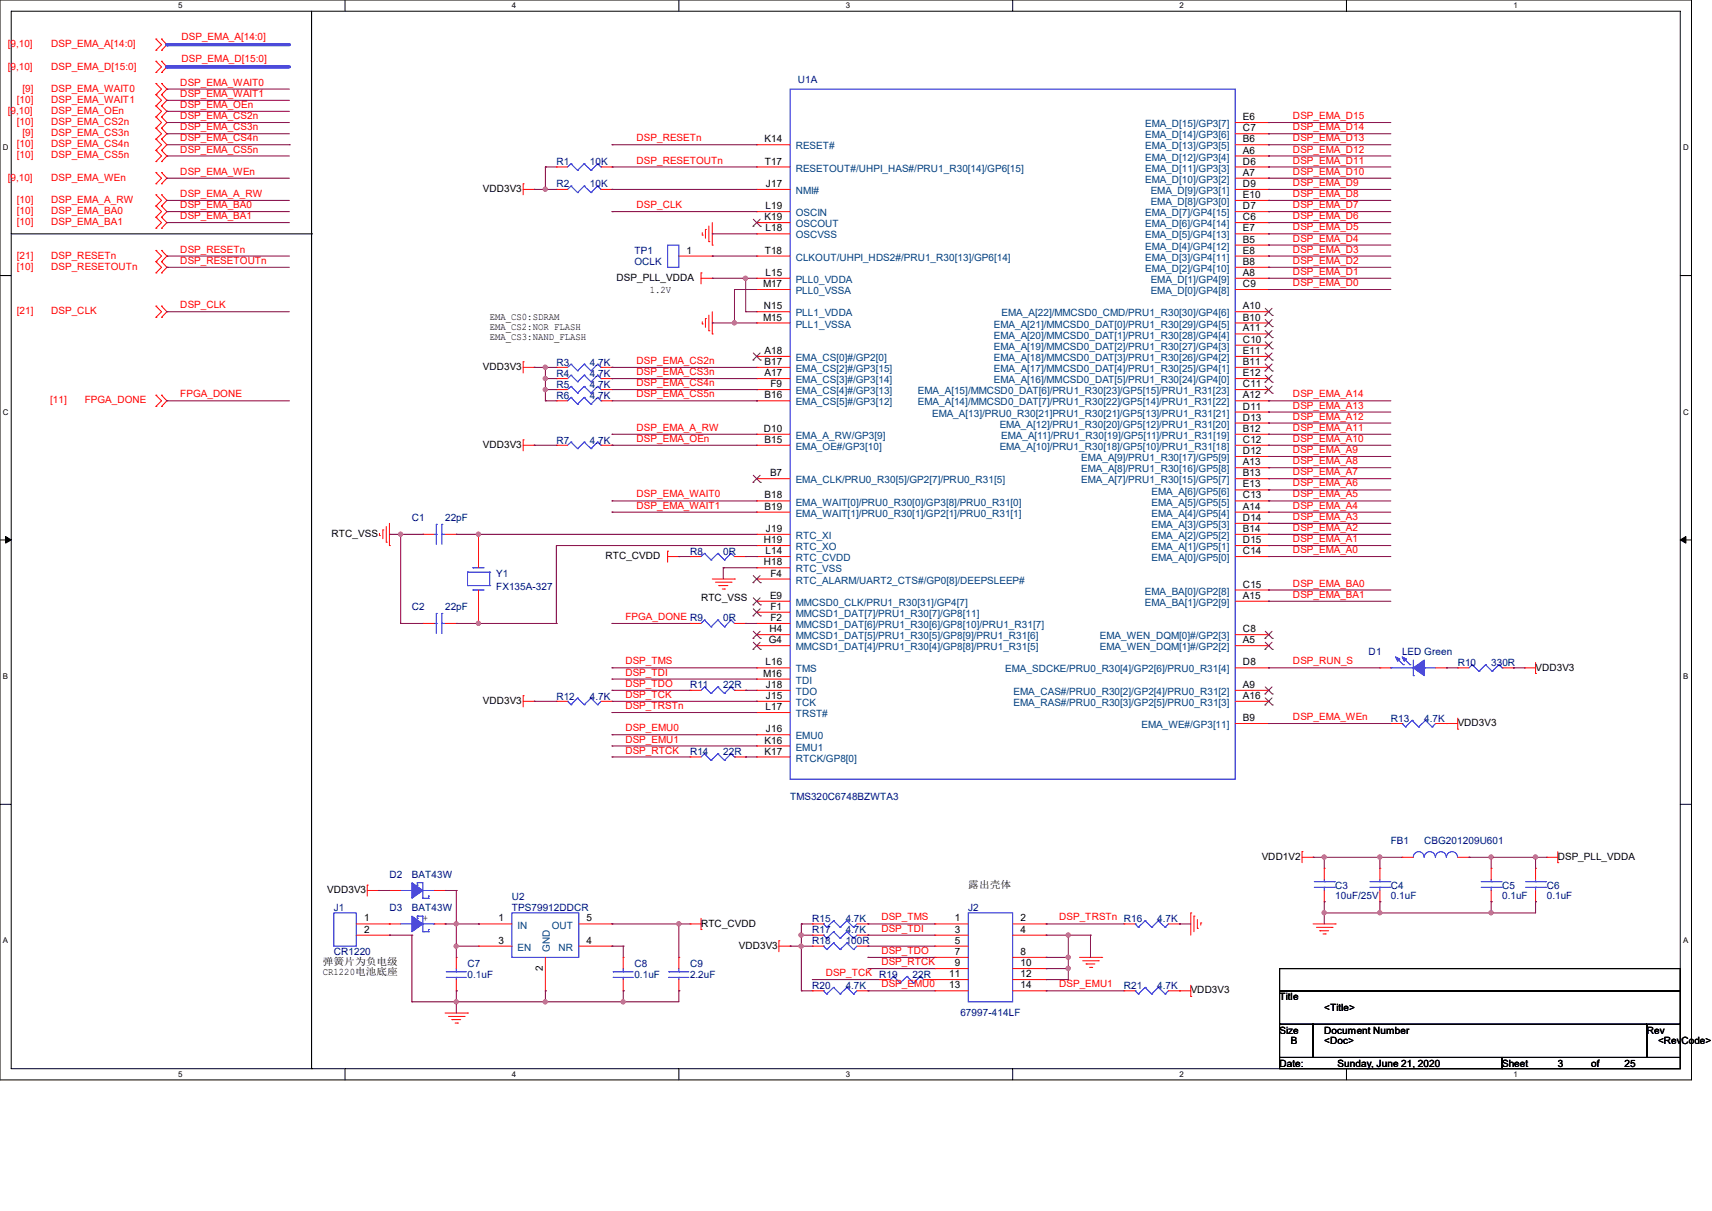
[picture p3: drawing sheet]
<svg xmlns="http://www.w3.org/2000/svg" width="297mm" height="210mm" viewBox="0 0 297 210" stroke-linecap="round" stroke-linejoin="round" font-family="sans-serif">
<defs><g id="words">
<g font-size="1.7" fill="#f00">
<text x="1.4" y="8.2">[9,10]</text>
<text x="8.9" y="8.2">DSP_EMA_A[14:0]</text>
<text x="31.5" y="10.8">DSP_EMA_D[15:0]</text>
<text x="31.5" y="6.9">DSP_EMA_A[14:0]</text>
<text x="1.4" y="12.1">[9,10]</text>
<text x="2.9" y="17.8">[10]</text>
<text x="3.9" y="15.9">[9]</text>
<text x="8.9" y="12.1">DSP_EMA_D[15:0]</text>
<text x="8.9" y="15.9">DSP_EMA_WAIT0</text>
<text x="8.9" y="17.8">DSP_EMA_WAIT1</text>
<text x="31.3" y="14.9">DSP_EMA_WAIT0</text>
<text x="31.3" y="16.8">DSP_EMA_WAIT1</text>
<text x="1.4" y="19.8">[9,10]</text>
<text x="2.9" y="21.7">[10]</text>
<text x="3.9" y="23.6">[9]</text>
<text x="8.9" y="19.8">DSP_EMA_OEn</text>
<text x="8.9" y="23.6">DSP_EMA_CS3n</text>
<text x="8.9" y="21.7">DSP_EMA_CS2n</text>
<text x="31.3" y="18.7">DSP_EMA_OEn</text>
<text x="31.3" y="22.6">DSP_EMA_CS3n</text>
<text x="31.3" y="20.7">DSP_EMA_CS2n</text>
<text x="224.3" y="22.6">DSP_EMA_D14</text>
<text x="224.3" y="20.7">DSP_EMA_D15</text>
<text x="2.9" y="25.6">[10]</text>
<text x="2.9" y="27.5">[10]</text>
<text x="8.9" y="25.6">DSP_EMA_CS4n</text>
<text x="8.9" y="27.5">DSP_EMA_CS5n</text>
<text x="31.3" y="24.5">DSP_EMA_CS4n</text>
<text x="31.3" y="26.5">DSP_EMA_CS5n</text>
<text x="110.4" y="24.5">DSP_RESETn</text>
<text x="110.4" y="28.4">DSP_RESETOUTn</text>
<text x="224.3" y="28.4">DSP_EMA_D11</text>
<text x="224.3" y="26.5">DSP_EMA_D12</text>
<text x="224.3" y="24.5">DSP_EMA_D13</text>
<text x="1.4" y="31.4">[9,10]</text>
<text x="2.9" y="35.2">[10]</text>
<text x="8.9" y="31.4">DSP_EMA_WEn</text>
<text x="8.9" y="35.2">DSP_EMA_A_RW</text>
<text x="31.3" y="30.3">DSP_EMA_WEn</text>
<text x="31.3" y="34.2">DSP_EMA_A_RW</text>
<text x="224.3" y="34.2">DSP_EMA_D8</text>
<text x="224.3" y="32.3">DSP_EMA_D9</text>
<text x="224.3" y="30.3">DSP_EMA_D10</text>
<text x="2.9" y="39.1">[10]</text>
<text x="2.9" y="37.1">[10]</text>
<text x="8.9" y="39.1">DSP_EMA_BA1</text>
<text x="8.9" y="37.1">DSP_EMA_BA0</text>
<text x="31.3" y="38">DSP_EMA_BA1</text>
<text x="31.3" y="36.1">DSP_EMA_BA0</text>
<text x="110.4" y="36.1">DSP_CLK</text>
<text x="224.3" y="41.9">DSP_EMA_D4</text>
<text x="224.3" y="40">DSP_EMA_D5</text>
<text x="224.3" y="38">DSP_EMA_D6</text>
<text x="224.3" y="36.1">DSP_EMA_D7</text>
<text x="2.9" y="44.9">[21]</text>
<text x="2.9" y="46.8">[10]</text>
<text x="8.9" y="44.9">DSP_RESETn</text>
<text x="8.9" y="46.8">DSP_RESETOUTn</text>
<text x="31.3" y="43.8">DSP_RESETn</text>
<text x="31.3" y="45.8">DSP_RESETOUTn</text>
<text x="224.3" y="47.7">DSP_EMA_D1</text>
<text x="224.3" y="45.8">DSP_EMA_D2</text>
<text x="224.3" y="43.8">DSP_EMA_D3</text>
<text x="31.3" y="53.5">DSP_CLK</text>
<text x="224.3" y="49.6">DSP_EMA_D0</text>
<text x="2.9" y="54.5">[21]</text>
<text x="8.9" y="54.5">DSP_CLK</text>
<text x="110.4" y="65.1">DSP_EMA_CS3n</text>
<text x="110.4" y="63.1">DSP_EMA_CS2n</text>
<text x="8.7" y="70">[11]</text>
<text x="14.7" y="70">FPGA_DONE</text>
<text x="31.3" y="68.9">FPGA_DONE</text>
<text x="110.4" y="67">DSP_EMA_CS4n</text>
<text x="110.4" y="68.9">DSP_EMA_CS5n</text>
<text x="224.3" y="70.9">DSP_EMA_A13</text>
<text x="224.3" y="68.9">DSP_EMA_A14</text>
<text x="110.4" y="76.6">DSP_EMA_OEn</text>
<text x="110.4" y="74.7">DSP_EMA_A_RW</text>
<text x="224.3" y="72.8">DSP_EMA_A12</text>
<text x="224.3" y="76.6">DSP_EMA_A10</text>
<text x="224.3" y="74.7">DSP_EMA_A11</text>
<text x="224.3" y="82.4">DSP_EMA_A7</text>
<text x="224.3" y="80.5">DSP_EMA_A8</text>
<text x="224.3" y="78.6">DSP_EMA_A9</text>
<text x="110.4" y="86.3">DSP_EMA_WAIT0</text>
<text x="110.4" y="88.2">DSP_EMA_WAIT1</text>
<text x="224.3" y="88.2">DSP_EMA_A4</text>
<text x="224.3" y="86.3">DSP_EMA_A5</text>
<text x="224.3" y="84.4">DSP_EMA_A6</text>
<text x="224.3" y="95.9">DSP_EMA_A0</text>
<text x="224.3" y="94">DSP_EMA_A1</text>
<text x="224.3" y="92.1">DSP_EMA_A2</text>
<text x="224.3" y="90.2">DSP_EMA_A3</text>
<text x="224.3" y="101.7">DSP_EMA_BA0</text>
<text x="108.5" y="107.5">FPGA_DONE R9</text>
<text x="224.3" y="103.7">DSP_EMA_BA1</text>
<text x="108.5" y="115.2">DSP_TMS</text>
<text x="108.5" y="117.2">DSP_TDI</text>
<text x="108.5" y="119.1">DSP_TDO</text>
<text x="224.3" y="115.2">DSP_RUN_S</text>
<text x="108.5" y="121">DSP_TCK</text>
<text x="108.5" y="123">DSP_TRSTn</text>
<text x="224.3" y="124.9">DSP_EMA_WEn</text>
<text x="108.5" y="126.8">DSP_EMU0</text>
<text x="108.5" y="128.8">DSP_EMU1</text>
<text x="108.5" y="130.7">DSP_RTCK</text>
<text x="152.9" y="159.6">DSP_TMS</text>
<text x="152.9" y="161.6">DSP_TDI</text>
<text x="183.8" y="159.6">DSP_TRSTn R16</text>
<text x="152.9" y="165.4">DSP_TDO</text>
<text x="152.9" y="167.4">DSP_RTCK</text>
<text x="143.3" y="169.3">DSP_TCK</text>
<text x="152.9" y="171.2">DSP_EMU0</text>
<text x="183.8" y="171.2">DSP_EMU1</text>
</g>
<g font-size="1.7" fill="#000080">
<text x="138.4" y="14.4">U1A</text>
<text x="96.5" y="28.7">R1</text>
<text x="102.3" y="28.7">10K</text>
<text x="96.5" y="32.5">R2</text>
<text x="102.3" y="32.5">10K</text>
<text x="110.1" y="44.1">TP1</text>
<text x="110.1" y="46">OCLK</text>
<text x="96.5" y="63.4">R3</text>
<text x="96.5" y="65.3">R4</text>
<text x="102.3" y="63.4">4.7K</text>
<text x="102.3" y="65.3">4.7K</text>
<text x="96.5" y="69.2">R6</text>
<text x="96.5" y="67.3">R5</text>
<text x="102.3" y="69.2">4.7K</text>
<text x="102.3" y="67.3">4.7K</text>
<text x="96.5" y="76.9">R7</text>
<text x="102.3" y="76.9">4.7K</text>
<text x="71.5" y="90.4">C1</text>
<text x="77.2" y="90.4">22pF</text>
<text x="86.1" y="100.1">Y1</text>
<text x="119.7" y="96.2">R8</text>
<text x="125.5" y="96.2">0R</text>
<text x="71.5" y="105.9">C2</text>
<text x="77.2" y="105.9">22pF</text>
<text x="86.1" y="102.4">FX135A-327</text>
<text x="125.5" y="107.8">0R</text>
<text x="237.4" y="113.6">D1</text>
<text x="243.2" y="113.6">LED Green</text>
<text x="119.7" y="119.4">R11</text>
<text x="125.5" y="119.4">22R</text>
<text x="252.9" y="115.5">R10</text>
<text x="258.7" y="115.5">330R</text>
<text x="96.5" y="121.3">R12</text>
<text x="102.3" y="121.3">4.7K</text>
<text x="241.3" y="125.2">R13</text>
<text x="247.1" y="125.2">4.7K</text>
<text x="119.7" y="131">R14</text>
<text x="125.5" y="131">22R</text>
<text x="137.1" y="138.7">TMS320C6748BZWTA3</text>
<text x="241.3" y="146.4">FB1</text>
<text x="247.1" y="146.4">CBG201209U601</text>
<text x="67.6" y="152.2">D2</text>
<text x="71.5" y="152.2">BAT43W</text>
<text x="231.6" y="154.1">C3</text>
<text x="231.6" y="155.9">10uF/25V</text>
<text x="241.3" y="154.1">C4</text>
<text x="241.3" y="155.9">0.1uF</text>
<text x="260.6" y="154.1">C5</text>
<text x="260.6" y="155.9">0.1uF</text>
<text x="268.3" y="154.1">C6</text>
<text x="268.3" y="155.9">0.1uF</text>
<text x="57.9" y="158">J1</text>
<text x="67.6" y="158">D3</text>
<text x="71.5" y="158">BAT43W</text>
<text x="88.8" y="156">U2</text>
<text x="88.8" y="158">TPS79912DDCR</text>
<text x="140.9" y="161.8">R17</text>
<text x="140.9" y="159.9">R15</text>
<text x="146.7" y="161.8">4.7K</text>
<text x="146.7" y="159.9">4.7K</text>
<text x="168" y="158">J2</text>
<text x="200.8" y="159.9">4.7K</text>
<text x="57.9" y="165.7">CR1220</text>
<text x="81.1" y="167.6">C7</text>
<text x="110.1" y="167.6">C8</text>
<text x="119.7" y="167.6">C9</text>
<text x="140.9" y="163.8">R18</text>
<text x="146.7" y="163.8">100R</text>
<text x="81.1" y="169.6">0.1uF</text>
<text x="110.1" y="169.6">0.1uF</text>
<text x="119.7" y="169.6">2.2uF</text>
<text x="140.9" y="171.5">R20</text>
<text x="146.7" y="171.5">4.7K</text>
<text x="152.5" y="169.6">R19</text>
<text x="158.3" y="169.6">22R</text>
<text x="195" y="171.5">R21</text>
<text x="200.8" y="171.5">4.7K</text>
<text x="166.6" y="176.1">67997-414LF</text>
</g>
<g font-size="1.7" fill="#004080">
<text x="198.7" y="22.1">EMA_D[15]/GP3[7]</text>
<text x="138" y="25.9">RESET#</text>
<text x="138" y="29.8">RESETOUT#/UHPI_HAS#/PRU1_R30[14]/GP6[15]</text>
<text x="198.7" y="24">EMA_D[14]/GP3[6]</text>
<text x="198.7" y="25.9">EMA_D[13]/GP3[5]</text>
<text x="198.7" y="27.9">EMA_D[12]/GP3[4]</text>
<text x="198.7" y="29.8">EMA_D[11]/GP3[3]</text>
<text x="138" y="33.7">NMI#</text>
<text x="198.7" y="31.7">EMA_D[10]/GP3[2]</text>
<text x="199.6" y="33.7">EMA_D[9]/GP3[1]</text>
<text x="199.6" y="35.6">EMA_D[8]/GP3[0]</text>
<text x="138" y="37.5">OSCIN</text>
<text x="138" y="39.4">OSCOUT</text>
<text x="138" y="41.4">OSCVSS</text>
<text x="198.7" y="37.5">EMA_D[7]/GP4[15]</text>
<text x="198.7" y="39.4">EMA_D[6]/GP4[14]</text>
<text x="198.7" y="41.4">EMA_D[5]/GP4[13]</text>
<text x="138" y="45.2">CLKOUT/UHPI_HDS2#/PRU1_R30[13]/GP6[14]</text>
<text x="198.7" y="43.3">EMA_D[4]/GP4[12]</text>
<text x="198.7" y="45.2">EMA_D[3]/GP4[11]</text>
<text x="198.7" y="47.2">EMA_D[2]/GP4[10]</text>
<text x="138" y="49.1">PLL0_VDDA</text>
<text x="138" y="51">PLL0_VSSA</text>
<text x="199.6" y="49.1">EMA_D[1]/GP4[9]</text>
<text x="199.6" y="51">EMA_D[0]/GP4[8]</text>
<text x="138" y="54.9">PLL1_VDDA</text>
<text x="138" y="56.8">PLL1_VSSA</text>
<text x="172.4" y="56.8">EMA_A[21]/MMCSD0_DAT[0]/PRU1_R30[29]/GP4[5]</text>
<text x="172.4" y="58.7">EMA_A[20]/MMCSD0_DAT[1]/PRU1_R30[28]/GP4[4]</text>
<text x="173.8" y="54.9">EMA_A[22]/MMCSD0_CMD/PRU1_R30[30]/GP4[6]</text>
<text x="138" y="62.6">EMA_CS[0]#/GP2[0]</text>
<text x="138" y="64.5">EMA_CS[2]#/GP3[15]</text>
<text x="172.4" y="60.7">EMA_A[19]/MMCSD0_DAT[2]/PRU1_R30[27]/GP4[3]</text>
<text x="172.4" y="62.6">EMA_A[18]/MMCSD0_DAT[3]/PRU1_R30[26]/GP4[2]</text>
<text x="172.4" y="64.5">EMA_A[17]/MMCSD0_DAT[4]/PRU1_R30[25]/GP4[1]</text>
<text x="138" y="66.5">EMA_CS[3]#/GP3[14]</text>
<text x="138" y="68.4">EMA_CS[4]#/GP3[13]</text>
<text x="138" y="70.3">EMA_CS[5]#/GP3[12]</text>
<text x="159.3" y="68.4">EMA_A[15]/MMCSD0_DAT[6]/PRU1_R30[23]/GP5[15]/PRU1_R31[23]</text>
<text x="159.3" y="70.3">EMA_A[14]/MMCSD0_DAT[7]/PRU1_R30[22]/GP5[14]/PRU1_R31[22]</text>
<text x="172.4" y="66.5">EMA_A[16]/MMCSD0_DAT[5]/PRU1_R30[24]/GP4[0]</text>
<text x="138" y="76.1">EMA_A_RW/GP3[9]</text>
<text x="161.7" y="72.3">EMA_A[13]/PRU0_R30[21]PRU1_R30[21]/GP5[13]/PRU1_R31[21]</text>
<text x="173.4" y="74.2">EMA_A[12]/PRU1_R30[20]/GP5[12]/PRU1_R31[20]</text>
<text x="173.7" y="76.1">EMA_A[11]/PRU1_R30[19]/GP5[11]/PRU1_R31[19]</text>
<text x="138" y="83.8">EMA_CLK/PRU0_R30[5]/GP2[7]/PRU0_R31[5]</text>
<text x="138" y="78">EMA_OE#/GP3[10]</text>
<text x="173.4" y="78">EMA_A[10]/PRU1_R30[18]/GP5[10]/PRU1_R31[18]</text>
<text x="187.6" y="80">EMA_A[9]/PRU1_R30[17]/GP5[9]</text>
<text x="187.6" y="81.9">EMA_A[8]/PRU1_R30[16]/GP5[8]</text>
<text x="187.6" y="83.8">EMA_A[7]/PRU1_R30[15]/GP5[7]</text>
<text x="138" y="87.7">EMA_WAIT[0]/PRU0_R30[0]/GP3[8]/PRU0_R31[0]</text>
<text x="138" y="89.6">EMA_WAIT[1]/PRU0_R30[1]/GP2[1]/PRU0_R31[1]</text>
<text x="199.8" y="85.8">EMA_A[6]/GP5[6]</text>
<text x="199.8" y="87.7">EMA_A[5]/GP5[5]</text>
<text x="199.8" y="89.6">EMA_A[4]/GP5[4]</text>
<text x="138" y="93.5">RTC_XI</text>
<text x="138" y="95.4">RTC_XO</text>
<text x="199.8" y="91.6">EMA_A[3]/GP5[3]</text>
<text x="199.8" y="93.5">EMA_A[2]/GP5[2]</text>
<text x="199.8" y="95.4">EMA_A[1]/GP5[1]</text>
<text x="138" y="101.2">RTC_ALARM/UART2_CTS#/GP0[8]/DEEPSLEEP#</text>
<text x="138" y="97.3">RTC_CVDD</text>
<text x="138" y="99.3">RTC_VSS</text>
<text x="199.8" y="97.3">EMA_A[0]/GP5[0]</text>
<text x="138" y="105.1">MMCSD0_CLK/PRU1_R30[31]/GP4[7]</text>
<text x="138" y="107">MMCSD1_DAT[7]/PRU1_R30[7]/GP8[11]</text>
<text x="198.6" y="103.1">EMA_BA[0]/GP2[8]</text>
<text x="198.6" y="105.1">EMA_BA[1]/GP2[9]</text>
<text x="138" y="108.9">MMCSD1_DAT[6]/PRU1_R30[6]/GP8[10]/PRU1_R31[7]</text>
<text x="138" y="110.9">MMCSD1_DAT[5]/PRU1_R30[5]/GP8[9]/PRU1_R31[6]</text>
<text x="138" y="112.8">MMCSD1_DAT[4]/PRU1_R30[4]/GP8[8]/PRU1_R31[5]</text>
<text x="190.8" y="112.8">EMA_WEN_DQM[1]#/GP2[2]</text>
<text x="190.8" y="110.9">EMA_WEN_DQM[0]#/GP2[3]</text>
<text x="138" y="116.6">TMS</text>
<text x="138" y="118.6">TDI</text>
<text x="174.4" y="116.6">EMA_SDCKE/PRU0_R30[4]/GP2[6]/PRU0_R31[4]</text>
<text x="138" y="120.5">TDO</text>
<text x="138" y="122.4">TCK</text>
<text x="138" y="124.4">TRST#</text>
<text x="175.8" y="122.4">EMA_RAS#/PRU0_R30[3]/GP2[5]/PRU0_R31[3]</text>
<text x="175.8" y="120.5">EMA_CAS#/PRU0_R30[2]/GP2[4]/PRU0_R31[2]</text>
<text x="138" y="128.2">EMU0</text>
<text x="138" y="130.2">EMU1</text>
<text x="198" y="126.3">EMA_WE#/GP3[11]</text>
<text x="138" y="132.1">RTCK/GP8[0]</text>
<text x="89.8" y="161">IN</text>
<text x="95.7" y="161">OUT</text>
<text x="89.8" y="164.9">EN</text>
<text x="95.4" y="165.1" transform="rotate(-90 95.4 165.1)">GND</text>
<text x="96.9" y="164.9">NR</text>
</g>
<g font-size="1.7">
<text x="215.6" y="20.8">E6</text>
<text x="215.6" y="22.8">C7</text>
<text x="132.6" y="24.7">K14</text>
<text x="132.7" y="28.5">T17</text>
<text x="215.6" y="24.7">B6</text>
<text x="215.6" y="26.6">A6</text>
<text x="215.6" y="28.5">D6</text>
<text x="83.8" y="33.3">VDD3V3</text>
<text x="132.9" y="32.4">J17</text>
<text x="215.6" y="30.5">A7</text>
<text x="215.6" y="32.4">D9</text>
<text x="215.6" y="34.3">E10</text>
<text x="132.6" y="38.2">K19</text>
<text x="132.8" y="36.3">L19</text>
<text x="132.8" y="40.1">L18</text>
<text x="215.6" y="36.3">D7</text>
<text x="215.6" y="38.2">C6</text>
<text x="215.6" y="40.1">E7</text>
<text x="119.1" y="44">1</text>
<text x="132.7" y="44">T18</text>
<text x="132.8" y="47.8">L15</text>
<text x="215.6" y="42.1">B5</text>
<text x="215.6" y="44">E8</text>
<text x="215.6" y="45.9">B8</text>
<text x="215.6" y="47.8">A8</text>
<text x="107" y="48.7">DSP_PLL_VDDA</text>
<text x="112.7" y="50.8">1.2V</text>
<text x="132.4" y="49.8">M17</text>
<text x="132.5" y="53.6">N15</text>
<text x="215.6" y="49.8">C9</text>
<text x="215.6" y="53.6">A10</text>
<text x="85" y="55.5">EMA_CS0:SDRAM</text>
<text x="85" y="57.2">EMA_CS2:NOR FLASH</text>
<text x="85" y="58.9">EMA_CS3:NAND_FLASH</text>
<text x="132.4" y="55.6">M15</text>
<text x="215.6" y="55.6">B10</text>
<text x="215.6" y="57.5">A11</text>
<text x="215.6" y="59.4">C10</text>
<text x="83.8" y="64.2">VDD3V3</text>
<text x="132.6" y="61.4">A18</text>
<text x="132.6" y="63.3">B17</text>
<text x="132.6" y="65.2">A17</text>
<text x="215.6" y="61.4">E11</text>
<text x="215.6" y="63.3">B11</text>
<text x="215.6" y="65.2">E12</text>
<text x="132.6" y="69.1">B16</text>
<text x="133.7" y="67.1">F9</text>
<text x="215.6" y="67.1">C11</text>
<text x="215.6" y="69.1">A12</text>
<text x="215.6" y="71">D11</text>
<text x="83.8" y="77.7">VDD3V3</text>
<text x="132.5" y="74.9">D10</text>
<text x="132.6" y="76.8">B15</text>
<text x="215.6" y="72.9">D13</text>
<text x="215.6" y="74.9">B12</text>
<text x="215.6" y="76.8">C12</text>
<text x="133.6" y="82.6">B7</text>
<text x="215.6" y="78.7">D12</text>
<text x="215.6" y="80.7">A13</text>
<text x="215.6" y="82.6">B13</text>
<text x="132.6" y="86.4">B18</text>
<text x="132.6" y="88.4">B19</text>
<text x="215.6" y="84.5">E13</text>
<text x="215.6" y="86.4">C13</text>
<text x="215.6" y="88.4">A14</text>
<text x="57.5" y="93.1">RTC_VSS</text>
<text x="132.5" y="94.2">H19</text>
<text x="132.9" y="92.2">J19</text>
<text x="215.6" y="90.3">D14</text>
<text x="215.6" y="92.2">B14</text>
<text x="215.6" y="94.2">D15</text>
<text x="105" y="97">RTC_CVDD</text>
<text x="132.5" y="98">H18</text>
<text x="132.8" y="96.1">L14</text>
<text x="133.7" y="100">F4</text>
<text x="215.6" y="96.1">C14</text>
<text x="215.6" y="101.9">C15</text>
<text x="121.6" y="104.3">RTC_VSS</text>
<text x="133.6" y="103.8">E9</text>
<text x="133.7" y="105.7">F1</text>
<text x="133.7" y="107.7">F2</text>
<text x="215.6" y="103.8">A15</text>
<text x="133.4" y="111.5">G4</text>
<text x="133.5" y="109.6">H4</text>
<text x="215.6" y="111.5">A5</text>
<text x="215.6" y="109.6">C8</text>
<text x="132.4" y="117.3">M16</text>
<text x="132.8" y="115.4">L16</text>
<text x="132.9" y="119.3">J18</text>
<text x="215.6" y="115.4">D8</text>
<text x="215.6" y="119.3">A9</text>
<text x="266.4" y="116.3">VDD3V3</text>
<text x="83.8" y="122.1">VDD3V3</text>
<text x="132.8" y="123.1">L17</text>
<text x="132.9" y="121.2">J15</text>
<text x="215.6" y="121.2">A16</text>
<text x="215.6" y="125">B9</text>
<text x="252.9" y="125.9">VDD3V3</text>
<text x="132.6" y="128.9">K16</text>
<text x="132.6" y="130.8">K17</text>
<text x="132.9" y="127">J16</text>
<text x="218.9" y="149.1">VDD1V2</text>
<text x="270.2" y="149.1">DSP_PLL_VDDA</text>
<text x="56.8" y="154.9">VDD3V3</text>
<text x="168" y="153.9">露出壳体</text>
<text x="63.2" y="159.8">1</text>
<text x="63.2" y="161.8">2</text>
<text x="73.4" y="159.7">+</text>
<text x="86.5" y="159.8">1</text>
<text x="101.8" y="159.8">5</text>
<text x="121.6" y="160.7">RTC_CVDD</text>
<text x="165.6" y="159.8">1</text>
<text x="165.6" y="161.8">3</text>
<text x="177" y="159.8">2</text>
<text x="177" y="161.8">4</text>
<text x="56" y="167.4">弹簧片为负电级</text>
<text x="86.5" y="163.7">3</text>
<text x="101.8" y="163.7">4</text>
<text x="128.2" y="164.5">VDD3V3</text>
<text x="165.6" y="163.7">5</text>
<text x="165.6" y="165.6">7</text>
<text x="165.6" y="167.6">9</text>
<text x="177" y="165.6">8</text>
<text x="177" y="167.6">10</text>
<text x="56" y="169.2">CR1220电池底座</text>
<text x="94.2" y="168.4" transform="rotate(-90 94.2 168.4)">2</text>
<text x="164.7" y="169.5">11</text>
<text x="164.7" y="171.4">13</text>
<text x="177" y="171.4">14</text>
<text x="177" y="169.5">12</text>
<text x="206.6" y="172.3">VDD3V3</text>
<text x="222" y="173.4">Title</text>
<text x="222" y="179.2">Size</text>
<text x="229.7" y="175.3">&lt;Title&gt;</text>
<text x="229.7" y="179.2">Document Number</text>
<text x="285.7" y="179.2">Rev</text>
<text x="222" y="185">Date:</text>
<text x="223.9" y="181.1">B</text>
<text x="229.7" y="181.1">&lt;Doc&gt;</text>
<text x="232.1" y="185">Sunday, June 21, 2020</text>
<text x="260.6" y="185">Sheet</text>
<text x="270.2" y="185">3</text>
<text x="276" y="185">of</text>
<text x="281.8" y="185">25</text>
<text x="287.7" y="181.1">&lt;RevCode&gt;</text>
</g>
<g font-size="1.4">
<text x="30.9" y="1.4">5</text>
<text x="88.8" y="1.4">4</text>
<text x="146.7" y="1.4">3</text>
<text x="204.6" y="1.4">2</text>
<text x="262.6" y="1.4">1</text>
<text x=".5" y="26.1">D</text>
<text x="292" y="26.1">D</text>
<text x=".5" y="71.9">C</text>
<text x="292" y="71.9">C</text>
<text x=".5" y="117.8">B</text>
<text x="292" y="117.8">B</text>
<text x=".5" y="163.6">A</text>
<text x="292" y="163.6">A</text>
<text x="30.9" y="186.8">5</text>
<text x="88.8" y="186.8">4</text>
<text x="146.7" y="186.8">3</text>
<text x="204.6" y="186.8">2</text>
<text x="262.6" y="186.8">1</text>
</g>
</g></defs>
<path d="M0 0h293.5v187.3h-293.5zM1.9 1.9h289.6v183.4h-289.6z" fill="none" stroke="#000" stroke-width=".17"/>
<g fill="#fff">
<path d="M30.9 .2h.8v1.5h-.8z"/>
<path d="M30.9 185.5h.8v1.6h-.8z"/>
</g>
<path d="M59.9 0v1.9M59.9 185.3v2" fill="none" stroke="#000" stroke-width=".17"/>
<g fill="#fff">
<path d="M88.8 .2h.8v1.5h-.8z"/>
<path d="M88.8 185.5h.8v1.6h-.8z"/>
</g>
<path d="M117.8 0v1.9M117.8 185.3v2" fill="none" stroke="#000" stroke-width=".17"/>
<g fill="#fff">
<path d="M146.7 .2h.8v1.5h-.8z"/>
<path d="M146.7 185.5h.8v1.6h-.8z"/>
</g>
<path d="M175.7 0v1.9M175.7 185.3v2" fill="none" stroke="#000" stroke-width=".17"/>
<g fill="#fff">
<path d="M204.6 .2h.8v1.5h-.8z"/>
<path d="M204.6 185.5h.8v1.6h-.8z"/>
</g>
<path d="M233.6 0v1.9M233.6 185.3v2" fill="none" stroke="#000" stroke-width=".17"/>
<g fill="#fff">
<path d="M262.6 .2h.7v1.5h-.7z"/>
<path d="M262.6 185.5h.7v1.6h-.7z"/>
<path d="M.5 24.8h1v1.6h-1z"/>
<path d="M292 24.8h1v1.6h-1z"/>
<path d="M.5 70.7h1v1.5h-1z"/>
<path d="M292 70.7h1v1.5h-1z"/>
</g>
<path d="M0 47.8h1.9M291.5 47.8h2" fill="none" stroke="#000" stroke-width=".17"/>
<g fill="#fff">
<path d="M.5 116.5h.9v1.6h-.9z"/>
<path d="M292 116.5h.9v1.6h-.9z"/>
</g>
<path d="M0 93.6h1.9M291.5 93.6h2" fill="none" stroke="#000" stroke-width=".17"/>
<path d="M1 93l.9 .6-.9 .6zM291.5 93.6l1-.6v1.2z" fill="#000" stroke="#000" stroke-width=".17"/>
<g fill="#fff">
<path d="M.5 162.4h.9v1.5h-.9z"/>
<path d="M292 162.4h.9v1.5h-.9z"/>
</g>
<g fill="none" stroke="#000" stroke-width=".17">
<path d="M54.1 1.9v183.4M1.9 40.6h52.2M54.1 40.6h.1M0 139.5h1.9M291.5 139.5h2M222 168h69.5v3.8h-69.5zM222 171.8h69.5v5.8h-69.5zM222 177.6h5.8v5.8h-5.8zM227.8 177.6h57.9v5.8h-57.9zM285.7 177.6h5.8v5.8h-5.8zM54.1 185.3h.1M222 183.4h38.6v1.9h-38.6z"/>
<path d="M260.6 183.4h30.9v1.9h-30.9z"/>
</g>
<g fill="none" stroke="#f00" stroke-width=".17">
<path d="M27.1 10.6h.1M27.1 12.6h.1M27.1 14.5h.1M27.1 16.4h.1M27.1 18.4h.1M27.1 6.8h.1M27.1 8.7h.1M27.1 10.6l.9 1-.9 1M27.1 14.5l.9 1-.9 .9M27.1 18.4l.9 .9-.9 1M27.1 6.8l.9 .9-.9 1M27.1 16.4l.9 1-.9 1"/>
<path d="M28 12.6h.1M28 10.6h.1M28 16.4h.1M28 14.5h.1M28 18.4h.1M28 8.7h.1M28 6.8h.1M28 10.6l1 1-1 1M28 14.5l1 1-1 .9M28 18.4l1 .9-1 1M28 6.8l1 .9-1 1M28 16.4l1 1-1 1"/>
<path d="M27.1 20.3h.1M27.1 22.2h.1M27.1 24.1h.1M27.1 29.9h.1M27.1 31.9h.1M27.1 37.7h.1M27.1 39.6h.1M27.1 33.8h.1M27.1 35.7h.1M27.1 26.1h.1M27.1 28h.1M27.1 22.2l.9 1-.9 .9"/>
<path d="M27.1 29.9l.9 1-.9 1M27.1 37.7l.9 .9-.9 1M27.1 20.3l.9 1-.9 .9M27.1 33.8l.9 1-.9 .9M27.1 35.7l.9 1-.9 1M27.1 24.1l.9 1-.9 1M27.1 26.1l.9 1-.9 .9M28 20.3h.1M28 24.1h.1M28 22.2h.1M28 31.9h.1M28 29.9h.1"/>
<path d="M28 39.6h.1M28 37.7h.1M28 35.7h.1M28 33.8h.1M28 26.1h.1M28 28h.1M28 22.2l1 1-1 .9M28 29.9l1 1-1 1M28 37.7l1 .9-1 1M28 20.3l1 1-1 .9M28 33.8l1 1-1 .9M28 35.7l1 1-1 1"/>
<path d="M28 24.1l1 1-1 1M28 26.1l1 1-1 .9M90.8 31.9h.1M90.8 31.9v1.9M90.8 32.9h1.9M92.7 32.9h.1M96.5 29h.1M96.5 32.9h.1M96.5 32.9h2M96.5 29h2M104.3 32.9h1.9M104.3 29h1.9"/>
<path d="M106.2 29h.1M106.2 32.9h.1M122.4 39.8h.1M122.4 39.8v1.5M123 39.2v2.7M123.6 38.6v3.9M131.3 25.1h.1M131.3 32.9h.1M131.3 29h.1M131.3 36.7h.1M131.3 38.6h.1M131.3 32.9h5.8"/>
<path d="M131.3 25.1h5.8M131.3 29h5.8M131.3 36.7h5.8M131.3 38.6h5.8M214.3 32.9h5.8M214.3 25.1h5.8M214.3 29h5.8M214.3 36.7h5.8M214.3 38.6h5.8M214.3 21.3h5.8M214.3 23.2h5.8M214.3 27.1h5.8"/>
<path d="M214.3 30.9h5.8M214.3 34.8h5.8M220.1 21.3h.1M220.1 23.2h.1M220.1 25.1h.1M220.1 27.1h.1M220.1 29h.1M220.1 30.9h.1M220.1 32.9h.1M220.1 34.8h.1M220.1 36.7h.1M220.1 38.6h.1"/>
<path d="M27.1 43.4h.1M27.1 45.4h.1M27.1 53.1h.1M27.1 55h.1M27.1 47.3h.1M27.1 43.4l.9 1-.9 1M27.1 53.1l.9 1-.9 .9M27.1 45.4l.9 1-.9 .9M28 45.4h.1M28 43.4h.1M28 55h.1M28 53.1h.1"/>
<path d="M28 47.3h.1M28 43.4l1 1-1 1M28 53.1l1 1-1 .9M28 45.4l1 1-1 .9M117.8 44.4h5.8M121.6 47.3h.1M121.6 48.3h2M121.6 47.3v1.9M121.8 40.8h.1M121.8 56.2h.1M121.8 40.3v.5M121.8 55.8v.4"/>
<path d="M122.4 55.2h.1M122.4 55.2v1.6M123 41.9h.1M123 57.4h.1M123 54.7v2.7M123.6 42.5h.1M123.6 57.9h.1M123.6 48.3h.1M123.6 44.4h.1M123.6 54.1v3.8M131.3 44.4h.1M131.3 40.6h.1"/>
<path d="M131.3 48.3h.1M131.3 50.2h.1M131.3 54.1h.1M131.3 56h.1M131.3 48.3h5.8M131.3 44.4h5.8M131.3 40.6h5.8M131.3 50.2h5.8M131.3 54.1h5.8M131.3 56h5.8M214.3 48.3h5.8M214.3 44.4h5.8"/>
<path d="M214.3 40.6h5.8M214.3 50.2h5.8M214.3 54.1h5.8M214.3 56h5.8M214.3 42.5h5.8M214.3 46.4h5.8M214.3 57.9h5.8M214.3 59.9h5.8M220.1 40.6h.1M220.1 42.5h.1M220.1 44.4h.1M220.1 46.4h.1"/>
<path d="M220.1 48.3h.1M220.1 50.2h.1M220.1 54.1h.1M220.1 56h.1M220.1 57.9h.1M220.1 59.9h.1M27.1 68.5h.1M27.1 70.5h.1M27.1 68.5l.9 1-.9 1M28 70.5h.1M28 68.5h.1M28 68.5l1 1-1 1"/>
<path d="M90.8 62.7h.1M90.8 76.3h.1M90.8 63.7h1.9M90.8 62.7v2M90.8 76.3v1.9M90.8 77.2h1.9M92.7 63.7h.1M92.7 77.2h.1M96.5 63.7h.1M96.5 65.7h.1M96.5 77.2h.1M96.5 69.5h.1"/>
<path d="M96.5 67.6h.1M96.5 63.7h2M96.5 77.2h2M96.5 65.7h2M96.5 67.6h2M96.5 69.5h2M104.3 63.7h1.9M104.3 77.2h1.9M104.3 65.7h1.9M104.3 67.6h1.9M104.3 69.5h1.9M106.2 63.7h.1"/>
<path d="M106.2 65.7h.1M106.2 77.2h.1M106.2 69.5h.1M106.2 67.6h.1M131.3 61.8h.1M131.3 63.7h.1M131.3 65.7h.1M131.3 67.6h.1M131.3 69.5h.1M131.3 75.3h.1M131.3 77.2h.1M131.3 63.7h5.8"/>
<path d="M131.3 77.2h5.8M131.3 61.8h5.8M131.3 65.7h5.8M131.3 67.6h5.8M131.3 69.5h5.8M131.3 75.3h5.8M214.3 63.7h5.8M214.3 77.2h5.8M214.3 61.8h5.8M214.3 65.7h5.8M214.3 67.6h5.8M214.3 69.5h5.8"/>
<path d="M214.3 75.3h5.8M214.3 71.5h5.8M214.3 73.4h5.8M214.3 79.2h5.8M220.1 61.8h.1M220.1 63.7h.1M220.1 65.7h.1M220.1 67.6h.1M220.1 69.5h.1M220.1 71.5h.1M220.1 73.4h.1M220.1 75.3h.1"/>
<path d="M220.1 77.2h.1M220.1 79.2h.1M65.8 92.9h.1M65.8 92.5v.4M66.4 91.9h.1M66.4 91.9v1.5M67 94h.1M67 91.3v2.7M67.6 94.6h.1M67.6 90.8v3.8M73.4 92.7h.1M73.4 92.7h1.9"/>
<path d="M77.2 92.7h2M79.2 92.7h.1M83 92.7h.1M83 92.7v5.8M115.8 95.6h.1M115.8 96.5h2M115.8 95.6v1.9M117.8 96.5h.1M119.7 96.5h.1M119.7 96.5h1.9M127.4 96.5h2M129.4 96.5h.1"/>
<path d="M131.3 92.7h.1M131.3 94.6h.1M131.3 96.5h.1M131.3 98.5h.1M131.3 83h.1M131.3 86.9h.1M131.3 88.8h.1M131.3 96.5h5.8M131.3 92.7h5.8M131.3 94.6h5.8M131.3 98.5h5.8M131.3 83h5.8"/>
<path d="M131.3 86.9h5.8M131.3 88.8h5.8M214.3 96.5h5.8M214.3 92.7h5.8M214.3 94.6h5.8M214.3 83h5.8M214.3 86.9h5.8M214.3 88.8h5.8M214.3 81.1h5.8M214.3 85h5.8M214.3 90.8h5.8M220.1 81.1h.1"/>
<path d="M220.1 83h.1M220.1 85h.1M220.1 86.9h.1M220.1 88.8h.1M220.1 90.8h.1M220.1 92.7h.1M220.1 94.6h.1M220.1 96.5h.1M73.4 108.1h.1M73.4 108.1h1.9M77.2 108.1h2M79.2 108.1h.1"/>
<path d="M83 108.1h.1M83 102.3v5.8M119.7 119.7h.1M119.7 108.1h.1M119.7 119.7h1.9M119.7 108.1h1.9M123.6 100.4h3.8M124.1 101h2.7M124.7 101.6h.1M124.7 101.6h1.6M125.3 102.2h.4M125.7 102.2h.1"/>
<path d="M126.8 101h.1M127.4 100.4h.1M127.4 119.7h2M127.4 108.1h2M129.4 119.7h.1M129.4 108.1h.1M131.3 115.8h.1M131.3 117.8h.1M131.3 119.7h.1M131.3 100.4h.1M131.3 104.3h.1M131.3 106.2h.1"/>
<path d="M131.3 108.1h.1M131.3 110.1h.1M131.3 112h.1M131.3 115.8h5.8M131.3 100.4h5.8M131.3 119.7h5.8M131.3 117.8h5.8M131.3 112h5.8M131.3 110.1h5.8M131.3 104.3h5.8M131.3 106.2h5.8M131.3 108.1h5.8"/>
<path d="M214.3 115.8h5.8M214.3 119.7h5.8M214.3 112h5.8M214.3 110.1h5.8M214.3 104.3h5.8M214.3 102.3h5.8M220.1 115.8h.1M220.1 119.7h.1M220.1 112h.1M220.1 110.1h.1M220.1 102.3h.1M220.1 104.3h.1"/>
<path d="M239.4 115.8h.1M239.4 115.8h1.9M249 115.8h2M251 115.8h.1M252.9 115.8h.1M252.9 115.8h1.9M260.6 115.8h2M262.6 115.8h.1M264.5 115.8h.1M264.5 115.8h1.9M266.4 116.8h.1M266.4 114.9v1.9"/>
<path d="M90.8 120.6h.1M90.8 120.6v2M90.8 121.6h1.9M92.7 121.6h.1M96.5 121.6h.1M96.5 121.6h2M104.3 121.6h1.9M106.2 121.6h.1M119.7 131.3h.1M119.7 131.3h1.9M127.4 131.3h2M129.4 131.3h.1"/>
<path d="M131.3 121.6h.1M131.3 123.6h.1M131.3 127.4h.1M131.3 129.4h.1M131.3 131.3h.1M131.3 121.6h5.8M131.3 131.3h5.8M131.3 123.6h5.8M131.3 127.4h5.8M131.3 129.4h5.8M214.3 125.5h5.8M214.3 121.6h5.8"/>
<path d="M220.1 121.6h.1M220.1 125.5h.1M241.3 125.5h.1M241.3 125.5h1.9M249 125.5h3.9M251 125.5h.1M252.9 126.4h.1M252.9 124.5v1.9M63.7 153.5h.1M63.7 154.4h2M63.7 153.5v1.9M65.7 154.4h.1"/>
<path d="M67.6 154.4h.1M67.6 154.4h1.9M75.3 154.4h1.9M77.2 154.4h.1M121.6 159.3v1.9M206.6 158.3h.1M206.6 158.3v3.9M207.1 158.9h.1M207.1 158.9v2.7M207.7 159.5v1.5M225.9 147.7h.1M225.9 148.7h1.9"/>
<path d="M225.9 147.7v1.9M227.8 148.7h.1M229.7 150.6h.1M229.7 156.4h.1M229.7 150.6v1.9M229.7 154.4v2M239.4 150.6h.1M239.4 156.4h.1M239.4 150.6v1.9M239.4 154.4v2M243.2 148.7h.1M243.2 148.7h2"/>
<path d="M252.9 148.7h1.9M254.8 148.7h.1M258.7 150.6h.1M258.7 156.4h.1M258.7 150.6v1.9M258.7 154.4v2M266.4 150.6h.1M266.4 156.4h.1M266.4 150.6v1.9M266.4 154.4v2M268.4 148.7h.1M268.4 148.7h1.9"/>
<path d="M270.3 149.6h.1M270.3 147.7v1.9M61.8 160.2h7.7M61.8 162.2h5.8M67.6 160.2h.1M67.6 162.2h.1M75.3 160.2h1.9M77.2 160.2h.1M77.2 175.7h3.9M77.8 176.3h2.7M78.4 176.8h.1M78.4 176.8h1.5"/>
<path d="M79 177.4h.4M79.2 171.8h.1M79.2 166h.1M79.2 166v2M79.2 169.9v1.9M79.4 177.4h.1M80.5 176.3h.1M81.1 175.7h.1M83 160.2h.1M83 164.1h.1M83 164.1h5.8M83 160.2h5.8"/>
<path d="M94.6 171.8h.1M94.6 166v5.8M100.4 164.1h5.8M100.4 160.2h5.8M106.2 164.1h.1M106.2 160.2h.1M108.1 171.8h.1M108.1 166h.1M108.1 166v2M108.1 169.9v1.9M117.8 171.8h.1M117.8 166h.1"/>
<path d="M117.8 166v2M117.8 169.9v1.9M119.7 160.2h.1M119.7 160.2h1.9M121.6 161.2h.1M135.1 163.2h.1M135.1 164.1h2M135.1 163.2v1.9M137.1 164.1h.1M140.9 162.2h.1M140.9 171.8h.1M140.9 160.2h.1"/>
<path d="M140.9 164.1h.1M140.9 164.1h2M140.9 171.8h2M140.9 160.2h2M140.9 162.2h2M148.7 164.1h1.9M148.7 171.8h1.9M148.7 160.2h1.9M148.7 162.2h1.9M150.6 162.2h.1M150.6 171.8h.1M150.6 160.2h.1"/>
<path d="M150.6 164.1h.1M152.5 169.9h.1M152.5 169.9h1.9M160.2 169.9h7.8M162.2 169.9h.1M162.2 160.2h.1M162.2 162.2h.1M162.2 164.1h.1M162.2 166h.1M162.2 168h.1M162.2 171.8h.1M162.2 166h5.8"/>
<path d="M162.2 164.1h5.8M162.2 171.8h5.8M162.2 160.2h5.8M162.2 162.2h5.8M162.2 168h5.8M175.7 166h5.8M175.7 171.8h5.8M175.7 160.2h5.8M175.7 162.2h5.8M175.7 169.9h5.8M175.7 168h5.8M181.5 171.8h.1"/>
<path d="M181.5 160.2h.1M181.5 162.2h.1M181.5 166h.1M181.5 168h.1M181.5 169.9h.1M187.3 166h3.8M187.8 166.6h2.7M188.4 167.2h.1M188.4 167.2h1.5M189 167.8h.4M189.4 167.8h.1M190.5 166.6h.1"/>
<path d="M191.1 166h.1M195 171.8h.1M195 160.2h.1M195 171.8h1.9M195 160.2h1.9M202.7 171.8h3.9M202.7 160.2h1.9M204.6 171.8h.1M204.6 160.2h.1M206.6 172.8h.1M206.6 170.9v1.9M207.7 161h.1"/>
<path d="M208.3 160.1h.1M208.3 160.1v.3M227.8 160.2h3.8M228.4 160.8h2.7M229 161.4h.1M229 161.4h1.5M229.5 162h.4M229.9 162h.1M231.1 160.8h.1M231.6 160.2h.1"/>
</g>
<g fill="none" stroke="#00f" stroke-width=".17">
<path d="M137.1 15.5h77.2v119.6h-77.2zM99.1 28.4h.1M99.1 32.3h.1M99.1 28.4l-.6 .6M99.1 28.4l1.1 1.1M99.1 32.3l-.6 .6M99.1 32.3l1.1 1.1M100.2 29.5h.1M100.2 33.4h.1M101.3 28.4h.1M101.3 32.3h.1M101.3 28.4l-1.1 1.1"/>
<path d="M101.3 28.4l1.2 1.1M101.3 32.3l-1.1 1.1M101.3 32.3l1.2 1.1M102.5 29.5h.1M102.5 33.4h.1M103.7 28.4h.1M103.7 32.3h.1M103.7 28.4l-1.2 1.1M103.7 28.4l.6 .6M103.7 32.3l-1.2 1.1M103.7 32.3l.6 .6M104.3 29h.1"/>
<path d="M104.3 32.9h.1M115.8 42.5h2v3.9h-2zM99.1 63.2h.1M99.1 65.1h.1M99.1 76.7h.1M99.1 68.9h.1M99.1 67h.1M99.1 63.2l-.6 .5M99.1 63.2l1.1 1.1M99.1 65.1l-.6 .6M99.1 65.1l1.1 1.1M99.1 76.7l-.6 .5"/>
<path d="M99.1 76.7l1.1 1.1M99.1 68.9l-.6 .6M99.1 68.9l1.1 1.2M99.1 67l-.6 .6M99.1 67l1.1 1.2M100.2 64.3h.1M100.2 66.2h.1M100.2 77.8h.1M100.2 70.1h.1M100.2 68.2h.1M101.3 63.2h.1M101.3 65.1h.1"/>
<path d="M101.3 76.7h.1M101.3 68.9h.1M101.3 67h.1M101.3 63.2l-1.1 1.1M101.3 63.2l1.2 1.1M101.3 65.1l-1.1 1.1M101.3 65.1l1.2 1.1M101.3 76.7l-1.1 1.1M101.3 76.7l1.2 1.1M101.3 68.9l-1.1 1.2M101.3 68.9l1.2 1.2M101.3 67l-1.1 1.2"/>
<path d="M101.3 67l1.2 1.2M102.5 64.3h.1M102.5 66.2h.1M102.5 77.8h.1M102.5 70.1h.1M102.5 68.2h.1M103.7 63.2h.1M103.7 65.1h.1M103.7 76.7h.1M103.7 68.9h.1M103.7 67h.1M103.7 63.2l-1.2 1.1"/>
<path d="M103.7 63.2l.6 .5M103.7 65.1l-1.2 1.1M103.7 65.1l.6 .6M103.7 76.7l-1.2 1.1M103.7 76.7l.6 .5M103.7 68.9l-1.2 1.2M103.7 68.9l.6 .6M103.7 67l-1.2 1.2M103.7 67l.6 .6M104.3 63.7h.1M104.3 65.7h.1M104.3 77.2h.1"/>
<path d="M104.3 69.5h.1M104.3 67.6h.1M75.3 92.7h.4M75.7 92.7h.1M75.7 90.9h.1M75.7 90.9v3.5M76.7 90.9h.1M76.7 92.7h.1M76.7 92.7h.5M76.7 90.9v3.5M81.1 99.2h.1M81.1 99.2v2.4"/>
<path d="M81.1 99.2h3.9M82 98.5h.1M82 98.5h2M85 99.2h.1M85 99.2v2.4M122.2 96h.1M122.2 96l-.6 .5M122.2 96l1.2 1.1M123.4 97.1h.1M124.5 96h.1M124.5 96l-1.1 1.1M124.5 96l1.2 1.1"/>
<path d="M125.7 97.1h.1M126.8 96h.1M126.8 96l-1.1 1.1M126.8 96l.6 .5M127.4 96.5h.1M75.3 108.1h.4M75.7 108.1h.1M75.7 106.4h.1M75.7 106.4v3.5M76.7 106.4h.1M76.7 108.1h.1M76.7 106.4v3.5"/>
<path d="M76.7 108.1h.5M81.1 101.6h.1M81.1 101.6h3.9M82 102.3h.1M82 102.3h2M85 101.6h.1M122.2 119.1h.1M122.2 107.5h.1M122.2 119.1l-.6 .6M122.2 119.1l1.2 1.2M122.2 107.5l-.6 .6M122.2 107.5l1.2 1.2"/>
<path d="M123.4 108.7h.1M124.5 119.1h.1M124.5 107.5h.1M124.5 119.1l-1.1 1.2M124.5 119.1l1.2 1.2M124.5 107.5l-1.1 1.2M124.5 107.5l1.2 1.2M125.7 108.7h.1M126.8 119.1h.1M126.8 107.5h.1M126.8 119.1l-1.1 1.2M126.8 119.1l.6 .6"/>
<path d="M126.8 107.5l-1.1 1.2M126.8 107.5l.6 .6M127.4 119.7h.1M127.4 108.1h.1M241.3 115.8h.1M241.3 115.8h3.9M242.3 114.1l1.2 1.2M243.5 115.3h.1M243.5 114.1l1.1 1.2M244.6 115.3h.1M245.2 117.2h.1M245.2 114.5v2.7"/>
<path d="M247.1 115.8h.1M247.1 115.8h1.9M255.4 115.3h.1M255.4 115.3l-.6 .5M255.4 115.3l1.2 1.1M256.6 116.4h.1M257.7 115.3h.1M257.7 115.3l-1.1 1.1M257.7 115.3l1.2 1.1M258.9 116.4h.1M260.1 115.3h.1M260.1 115.3l-1.2 1.1"/>
<path d="M260.1 115.3l.5 .5M260.6 115.8h.1M98.5 121.6h.1M98.5 121.6l.6 .6M99.1 122.2h.1M100.2 121.1h.1M100.2 121.1l1.1 1.1M100.2 121.1l-1.1 1.1M101.3 122.2h.1M102.5 121.1h.1M102.5 121.1l1.2 1.1M102.5 121.1l-1.2 1.1"/>
<path d="M103.7 122.2h.1M104.3 121.6l-.6 .6M122.2 130.7h.1M122.2 130.7l-.6 .6M122.2 130.7l1.2 1.2M123.4 120.3h.1M123.4 131.9h.1M124.5 130.7h.1M124.5 130.7l-1.1 1.2M124.5 130.7l1.2 1.2M125.7 120.3h.1M125.7 131.9h.1"/>
<path d="M126.8 130.7h.1M126.8 130.7l-1.1 1.2M126.8 130.7l.6 .6M127.4 131.3h.1M243.2 125.5h.1M243.2 125.5l.6 .6M243.8 126.1h.1M245 124.9h.1M245 124.9l1.1 1.2M245 124.9l-1.2 1.2M246.1 126.1h.1M247.3 124.9h.1"/>
<path d="M247.3 124.9l1.2 1.2M247.3 124.9l-1.2 1.2M248.5 126.1h.1M249 125.5l-.5 .6M57.9 158.3h3.9v5.8h-3.9zM69.5 154.4h2M71.5 154.4h.1M72.4 158.9h.1M72.4 159.3h.1M72.4 153.1h.1M72.4 153.5h.1M72.4 153.1h1v2.7"/>
<path d="M72.4 158.9h1v2.7M72.4 153.1v.4M72.4 158.9v.4M73.4 155.8h.1M73.4 154.4h1.9M73.4 155.8h.9M74.3 155.8h.1M74.3 155.4h.1M74.3 155.4v.4M75.3 154.4h.1M88.8 158.3h11.6v7.7h-11.6zM144.6 159.7h.1"/>
<path d="M144.6 159.7l1.2 1.1M144.6 159.7l-1.2 1.1M146.9 159.7h.1M146.9 159.7l1.2 1.1M146.9 159.7l-1.1 1.1M168 158.3h7.7v15.4h-7.7zM198.7 159.7h.1M198.7 159.7l1.1 1.1M198.7 159.7l-1.2 1.1M201 159.7h.1M201 159.7l1.1 1.1M201 159.7l-1.2 1.1"/>
<path d="M228 153.9h3.5M228 152.9h3.5M229.7 152.9h.1M229.7 153.9h.1M229.7 152.5v.4M229.7 153.9v.5M231.5 153.9h.1M231.5 152.9h.1M237.7 153.9h3.4M237.7 152.9h3.4M239.4 152.9h.1M239.4 153.9h.1"/>
<path d="M239.4 152.5v.4M239.4 153.9v.5M241.1 153.9h.1M241.1 152.9h.1M247.1 148.7a.93 .93 0 0 0-1-1 .93 .93 0 0 0-.9 1M249 148.7a.95 .95 0 0 0-.9-1 .95 .95 0 0 0-1 1M250.9 148.7a.93 .93 0 0 0-.9-1 .93 .93 0 0 0-1 1M252.9 148.7a.95 .95 0 0 0-1-1 .95 .95 0 0 0-.9 1M257 153.9h3.4M257 152.9h3.4M258.7 152.9h.1M258.7 153.9h.1"/>
<path d="M258.7 152.5v.4M258.7 153.9v.5M260.4 153.9h.1M260.4 152.9h.1M264.7 153.9h3.4M264.7 152.9h3.4M266.4 152.9h.1M266.4 153.9h.1M266.4 152.5v.4M266.4 153.9v.5M268.1 153.9h.1M268.1 152.9h.1"/>
<path d="M69.5 160.2h2M71.5 160.2h.1M73.4 161.6h.1M73.4 160.2h1.9M73.4 161.6h.9M74.3 161.6h.1M74.3 161.2h.1M74.3 161.2v.4M75.3 160.2h.1M77.4 168.5h.1M77.4 169.5h.1M77.4 168.5h3.5"/>
<path d="M77.4 169.5h3.5M79.2 169.5h.1M79.2 168.5h.1M79.2 168v.5M79.2 169.5v.4M106.4 168.5h.1M106.4 169.5h.1M106.4 168.5h3.5M106.4 169.5h3.5M108.1 169.5h.1M108.1 168.5h.1M108.1 168v.5"/>
<path d="M108.1 169.5v.4M116 168.5h.1M116 169.5h.1M116 168.5h3.5M116 169.5h3.5M117.8 169.5h.1M117.8 168.5h.1M117.8 168v.5M117.8 169.5v.4M142.9 162.2h.1M142.9 171.8h.1M142.9 160.2h.1"/>
<path d="M142.9 164.1h.1M142.9 162.2l.5 .5M142.9 171.8l.5 .6M142.9 160.2l.5 .6M142.9 164.1l.5 .6M143.4 162.7h.1M143.4 172.4h.1M143.4 160.8h.1M143.4 164.7h.1M144.6 161.6h.1M144.6 171.2h.1M144.6 163.5h.1"/>
<path d="M144.6 161.6l1.2 1.1M144.6 161.6l-1.2 1.1M144.6 171.2l1.2 1.2M144.6 171.2l-1.2 1.2M144.6 163.5l1.2 1.2M144.6 163.5l-1.2 1.2M145.8 162.7h.1M145.8 172.4h.1M145.8 160.8h.1M145.8 164.7h.1M146.9 161.6h.1M146.9 171.2h.1"/>
<path d="M146.9 163.5h.1M146.9 161.6l1.2 1.1M146.9 161.6l-1.1 1.1M146.9 171.2l1.2 1.2M146.9 171.2l-1.1 1.2M146.9 163.5l1.2 1.2M146.9 163.5l-1.1 1.2M148.1 162.7h.1M148.1 172.4h.1M148.1 160.8h.1M148.1 164.7h.1M148.7 162.2l-.6 .5"/>
<path d="M148.7 171.8l-.6 .6M148.7 160.2l-.6 .6M148.7 164.1l-.6 .6M155 169.3h.1M155 169.3l-.6 .6M155 169.3l1.2 1.2M156.2 170.5h.1M157.4 169.3h.1M157.4 169.3l-1.2 1.2M157.4 169.3l1.1 1.2M158.5 170.5h.1M159.7 169.3h.1"/>
<path d="M159.7 169.3l-1.2 1.2M159.7 169.3l.5 .6M160.2 169.9h.1M196.9 171.8h.1M196.9 160.2h.1M196.9 171.8l.6 .6M196.9 160.2l.6 .6M197.5 172.4h.1M197.5 160.8h.1M198.7 171.2h.1M198.7 171.2l1.1 1.2M198.7 171.2l-1.2 1.2"/>
<path d="M199.8 172.4h.1M199.8 160.8h.1M201 171.2h.1M201 171.2l1.1 1.2M201 171.2l-1.2 1.2M202.1 172.4h.1M202.1 160.8h.1M202.7 171.8l-.6 .6M202.7 160.2l-.6 .6"/>
</g>
<g fill="#00f" stroke="#00f" stroke-width=".17">
<path d="M71.5 158.9l1.9 1.3-1.9 1.4z" fill-rule="evenodd"/>
<path d="M71.5 153.1l1.9 1.3-1.9 1.4z" fill-rule="evenodd"/>
<path d="M245.2 115.8l1.9-1.3v2.7z" fill-rule="evenodd"/>
<path d="M242.1 113.9l.8 .4-.4 .4z" fill-rule="evenodd"/>
<path d="M243.2 113.9l.8 .4-.4 .4z" fill-rule="evenodd"/>
</g>
<g fill="none" stroke="#804000" stroke-width=".17">
<path d="M130.6 39.2h.1M130.7 38l1.2 1.2M131.9 38l-1.3 1.2M131.9 39.2h.1M219.5 54.7h.1M219.5 56.6h.1M219.5 58.5h.1M219.5 53.5l1.2 1.2M219.5 55.4l1.2 1.2M219.5 57.3l1.2 1.2M219.5 59.3l1.2 1.2M220.7 53.5l-1.2 1.2"/>
<path d="M220.7 55.4l-1.2 1.2M220.7 57.3l-1.2 1.2M220.7 59.3l-1.2 1.2M220.7 54.7h.1M220.7 56.6h.1M220.7 58.5h.1M130.6 62.4h.1M130.7 61.2l1.2 1.2M131.9 61.2l-1.3 1.2M131.9 62.4h.1M219.5 60.5h.1M219.5 62.4h.1"/>
<path d="M219.5 64.3h.1M219.5 66.3h.1M219.5 68.2h.1M219.5 61.2l1.2 1.2M219.5 63.1l1.2 1.2M219.5 65.1l1.2 1.2M219.5 67l1.2 1.2M220.7 61.2l-1.2 1.2M220.7 63.1l-1.2 1.2M220.7 65.1l-1.2 1.2M220.7 67l-1.2 1.2M220.7 60.5h.1"/>
<path d="M220.7 62.4h.1M220.7 64.3h.1M220.7 66.3h.1M220.7 68.2h.1M130.6 83.7h.1M130.7 99.8l1.2 1.2M130.7 82.4l1.2 1.3M131.9 99.8l-1.3 1.2M131.9 82.4l-1.3 1.3M131.9 83.7h.1M130.6 101h.1M130.6 104.9h.1"/>
<path d="M130.6 106.8h.1M130.6 110.7h.1M130.6 112.6h.1M130.7 103.7l1.2 1.2M130.7 105.6l1.2 1.2M130.7 109.5l1.2 1.2M130.7 111.4l1.2 1.2M131.9 103.7l-1.3 1.2M131.9 105.6l-1.3 1.2M131.9 109.5l-1.3 1.2M131.9 111.4l-1.3 1.2M131.9 101h.1"/>
<path d="M131.9 104.9h.1M131.9 106.8h.1M131.9 110.7h.1M131.9 112.6h.1M219.5 112.6h.1M219.5 110.7h.1M219.5 119.1l1.2 1.3M219.5 111.4l1.2 1.2M219.5 109.5l1.2 1.2M220.7 119.1l-1.2 1.3M220.7 111.4l-1.2 1.2M220.7 109.5l-1.2 1.2"/>
<path d="M220.7 112.6h.1M220.7 110.7h.1M219.5 122.3h.1M219.5 120.4h.1M219.5 121l1.2 1.3M220.7 121l-1.2 1.3M220.7 122.3h.1M220.7 120.4h.1"/>
</g>
<path d="M29 11.6h21.2" fill="none" stroke="#00f" stroke-width=".55"/>
<circle cx="29" cy="11.6" r=".28" fill="#00f"/>
<path d="M29 15.5h.1M29 19.3h.1M29 15.5h21.2M29 19.3h21.2M29 23.2h.1M29 30.9h.1M29 23.2h21.2M29 30.9h21.2" fill="none" stroke="#800040" stroke-width=".17"/>
<path d="M29 7.7h21.2" fill="none" stroke="#00f" stroke-width=".55"/>
<circle cx="29" cy="7.7" r=".28" fill="#00f"/>
<g fill="none" stroke="#800040" stroke-width=".17">
<path d="M29 17.4h.1M29 17.4h21.2M29 38.6h.1M29 21.3h.1M29 34.8h.1M29 36.7h.1M29 27.1h.1M29 25.1h21.2M29 38.6h21.2M29 36.7h21.2M29 34.8h21.2M29 27.1h21.2"/>
<path d="M29 21.3h21.2M50.2 25.1h.1M92.7 32.9h.1M92.7 32.9h3.8M94.6 29h.1M94.6 32.9h.1M94.6 29h1.9M94.6 29v3.9M106.2 25.1h.1M106.2 29h.1M106.2 36.7h.1M106.2 32.9h.1"/>
<path d="M106.2 25.1h25.1M106.2 36.7h25.1M106.2 32.9h25.1M106.2 29h25.1M220.1 38.6h.1M220.1 36.7h.1M220.1 34.8h.1M220.1 32.9h.1M220.1 30.9h.1M220.1 29h.1M220.1 27.1h.1M220.1 25.1h.1"/>
<path d="M220.1 23.2h.1M220.1 21.3h.1M220.1 25.1h21.2M220.1 38.6h21.2M220.1 36.7h21.2M220.1 34.8h21.2M220.1 32.9h21.2M220.1 30.9h21.2M220.1 29h21.2M220.1 27.1h21.2M220.1 23.2h21.2M220.1 21.3h21.2"/>
<path d="M29 44.4h.1M29 54.1h.1M29 46.4h.1M29 46.4h21.2M29 44.4h21.2M29 54.1h21.2M123.6 44.4h.1M123.6 40.6h.1M123.6 56h.1M123.6 48.3h.1M123.6 48.3h7.7M123.6 44.4h7.7"/>
<path d="M123.6 40.6h7.7M123.6 56h7.7M127.4 50.2h.1M127.4 56h.1M127.4 50.2h3.9M127.4 50.2v5.8M129.4 54.1h.1M129.4 48.3h.1M129.4 54.1h1.9M129.4 48.3v5.8M220.1 50.2h.1M220.1 48.3h.1"/>
<path d="M220.1 46.4h.1M220.1 44.4h.1M220.1 42.5h.1M220.1 40.6h.1M220.1 50.2h21.2M220.1 48.3h21.2M220.1 46.4h21.2M220.1 44.4h21.2M220.1 42.5h21.2M220.1 40.6h21.2M29 69.5h.1M29 69.5h21.2"/>
<path d="M92.7 77.2h.1M92.7 63.7h.1M92.7 77.2h3.8M92.7 63.7h3.8M94.6 63.7h.1M94.6 65.7h.1M94.6 67.6h.1M94.6 69.5h.1M94.6 65.7h1.9M94.6 63.7v5.8M94.6 69.5h1.9M94.6 67.6h1.9"/>
<path d="M106.2 77.2h.1M106.2 65.7h.1M106.2 63.7h.1M106.2 75.3h.1M106.2 77.2h25.1M106.2 65.7h25.1M106.2 75.3h25.1M106.2 63.7h25.1M106.2 69.5h25.1M106.2 67.6h25.1M131.3 67.6h.1M131.3 69.5h.1"/>
<path d="M220.1 73.4h.1M220.1 79.2h.1M220.1 77.2h.1M220.1 75.3h.1M220.1 71.5h.1M220.1 69.5h.1M220.1 77.2h21.2M220.1 73.4h21.2M220.1 79.2h21.2M220.1 75.3h21.2M220.1 69.5h21.2M220.1 71.5h21.2"/>
<path d="M67.6 92.7h.1M67.6 92.7h5.8M69.5 92.7h.1M69.5 92.7v15.4M73.4 92.7h.1M79.2 92.7h.1M79.2 92.7h52.1M83 92.7h.1M96.5 94.6h.1M96.5 94.6h34.8M96.5 94.6v13.5M106.2 86.9h.1"/>
<path d="M106.2 88.8h.1M106.2 86.9h25.1M106.2 88.8h25.1M117.8 96.5h.1M117.8 96.5h1.9M125.5 98.5h.1M125.5 98.5v1.9M125.5 98.5h5.8M129.4 96.5h1.9M131.3 96.5h.1M220.1 96.5h.1M220.1 94.6h.1"/>
<path d="M220.1 92.7h.1M220.1 90.8h.1M220.1 88.8h.1M220.1 86.9h.1M220.1 85h.1M220.1 83h.1M220.1 81.1h.1M220.1 86.9h21.2M220.1 96.5h21.2M220.1 94.6h21.2M220.1 92.7h21.2M220.1 90.8h21.2"/>
<path d="M220.1 88.8h21.2M220.1 85h21.2M220.1 83h21.2M220.1 81.1h21.2M69.5 108.1h.1M69.5 108.1h3.9M79.2 108.1h.1M79.2 108.1h17.3M83 108.1h.1M96.5 108.1h.1M106.2 115.8h.1M106.2 117.8h.1"/>
<path d="M106.2 119.7h.1M106.2 108.1h.1M106.2 115.8h25.1M106.2 117.8h25.1M106.2 119.7h13.5M106.2 108.1h13.5M129.4 119.7h.1M129.4 108.1h.1M129.4 119.7h1.9M129.4 108.1h1.9M220.1 104.3h.1M220.1 102.3h.1"/>
<path d="M220.1 115.8h.1M220.1 115.8h19.3M220.1 104.3h21.2M220.1 102.3h21.2M251 115.8h.1M251 115.8h1.9M262.6 115.8h.1M262.6 115.8h1.9M92.7 121.6h.1M92.7 121.6h3.8M106.2 123.6h.1M106.2 127.4h.1"/>
<path d="M106.2 129.4h.1M106.2 131.3h.1M106.2 121.6h25.1M106.2 123.6h25.1M106.2 127.4h25.1M106.2 129.4h25.1M106.2 131.3h13.5M129.4 131.3h.1M129.4 131.3h1.9M131.3 121.6h.1M220.1 125.5h.1M220.1 125.5h21.2"/>
<path d="M65.7 154.4h.1M65.7 154.4h1.9M77.2 154.4h.1M77.2 154.4h2M79.2 154.4h.1M79.2 154.4v11.6M227.8 148.7h.1M227.8 148.7h15.4M229.7 156.4h.1M229.7 148.7h.1M229.7 158.3h.1M229.7 148.7v1.9"/>
<path d="M229.7 156.4v3.8M239.4 148.7h.1M239.4 156.4h.1M239.4 158.3h.1M239.4 148.7v1.9M239.4 156.4v1.9M254.8 148.7h.1M254.8 148.7h13.6M258.7 156.4h.1M258.7 158.3h.1M258.7 148.7h.1M258.7 148.7v1.9"/>
<path d="M258.7 156.4v1.9M266.4 156.4h.1M266.4 148.7h.1M266.4 156.4v1.9h-36.7M266.4 148.7v1.9M67.6 162.2h.1M67.6 162.2h3.9M71.5 173.7h.1M71.5 162.2h.1M71.5 162.2v11.5M77.2 160.2h.1M77.2 160.2h5.8"/>
<path d="M79.2 164.1h.1M79.2 171.8h.1M79.2 173.7h.1M79.2 160.2h.1M79.2 164.1h3.8M79.2 171.8v3.9M83 160.2h.1M94.6 171.8h.1M94.6 173.7h.1M94.6 171.8v1.9M106.2 164.1h.1M106.2 160.2h.1"/>
<path d="M106.2 160.2h13.5M106.2 164.1h1.9M108.1 171.8h.1M108.1 164.1h.1M108.1 173.7h.1M108.1 164.1v1.9M108.1 171.8v1.9M117.8 171.8h.1M117.8 160.2h.1M117.8 171.8v1.9h-46.3M117.8 160.2v5.8M137.1 164.1h.1"/>
<path d="M137.1 164.1h3.8M139 162.2h.1M139 164.1h.1M139 160.2h.1M139 171.8h.1M139 160.2h1.9M139 162.2h1.9M139 171.8h1.9M139 160.2v11.6M140.9 169.9h.1M140.9 169.9h11.6M150.6 160.2h.1"/>
<path d="M150.6 162.2h.1M150.6 164.1h.1M150.6 166h.1M150.6 168h.1M150.6 171.8h.1M150.6 160.2h11.6M150.6 162.2h11.6M150.6 164.1h11.6M150.6 166h11.6M150.6 168h11.6M150.6 171.8h11.6M181.5 160.2h.1"/>
<path d="M181.5 162.2h.1M181.5 166h.1M181.5 168h.1M181.5 169.9h.1M181.5 171.8h.1M181.5 160.2h13.5M181.5 162.2h7.7M181.5 166h3.8M181.5 168h3.8M181.5 171.8h13.5M185.3 162.2h.1M185.3 166h.1"/>
<path d="M185.3 168h.1M185.3 162.2v7.7h-3.8M189.2 162.2h.1M189.2 162.2v3.8M204.6 160.2h.1M204.6 160.2h2"/>
</g>
<g fill="#f0f" stroke="#f0f" stroke-width=".17">
<circle cx="185.3" cy="162.2" r=".36"/>
<circle cx="185.3" cy="166" r=".36"/>
<circle cx="185.3" cy="167.9" r=".36"/>
<circle cx="139" cy="162.2" r=".37"/>
<circle cx="139" cy="164.1" r=".37"/>
<circle cx="127.4" cy="56" r=".36"/>
<circle cx="129.3" cy="48.3" r=".37"/>
<circle cx="94.6" cy="32.8" r=".36"/>
<circle cx="94.6" cy="65.6" r=".36"/>
<circle cx="94.6" cy="63.7" r=".36"/>
<circle cx="258.7" cy="148.6" r=".36"/>
<circle cx="229.7" cy="148.6" r=".36"/>
<circle cx="239.4" cy="148.6" r=".36"/>
<circle cx="229.7" cy="158.3" r=".36"/>
<circle cx="258.7" cy="158.3" r=".36"/>
<circle cx="239.4" cy="158.3" r=".36"/>
<circle cx="266.4" cy="148.6" r=".36"/>
<circle cx="94.6" cy="67.6" r=".36"/>
<circle cx="83" cy="92.6" r=".36"/>
<circle cx="83" cy="108.1" r=".36"/>
<circle cx="69.5" cy="92.6" r=".36"/>
<circle cx="79.1" cy="164.1" r=".36"/>
<circle cx="79.1" cy="173.7" r=".36"/>
<circle cx="94.6" cy="173.7" r=".36"/>
<circle cx="108.1" cy="173.7" r=".36"/>
<circle cx="117.7" cy="160.2" r=".36"/>
<circle cx="79.1" cy="160.2" r=".36"/>
</g>
<use href="#words"/>
</svg>
